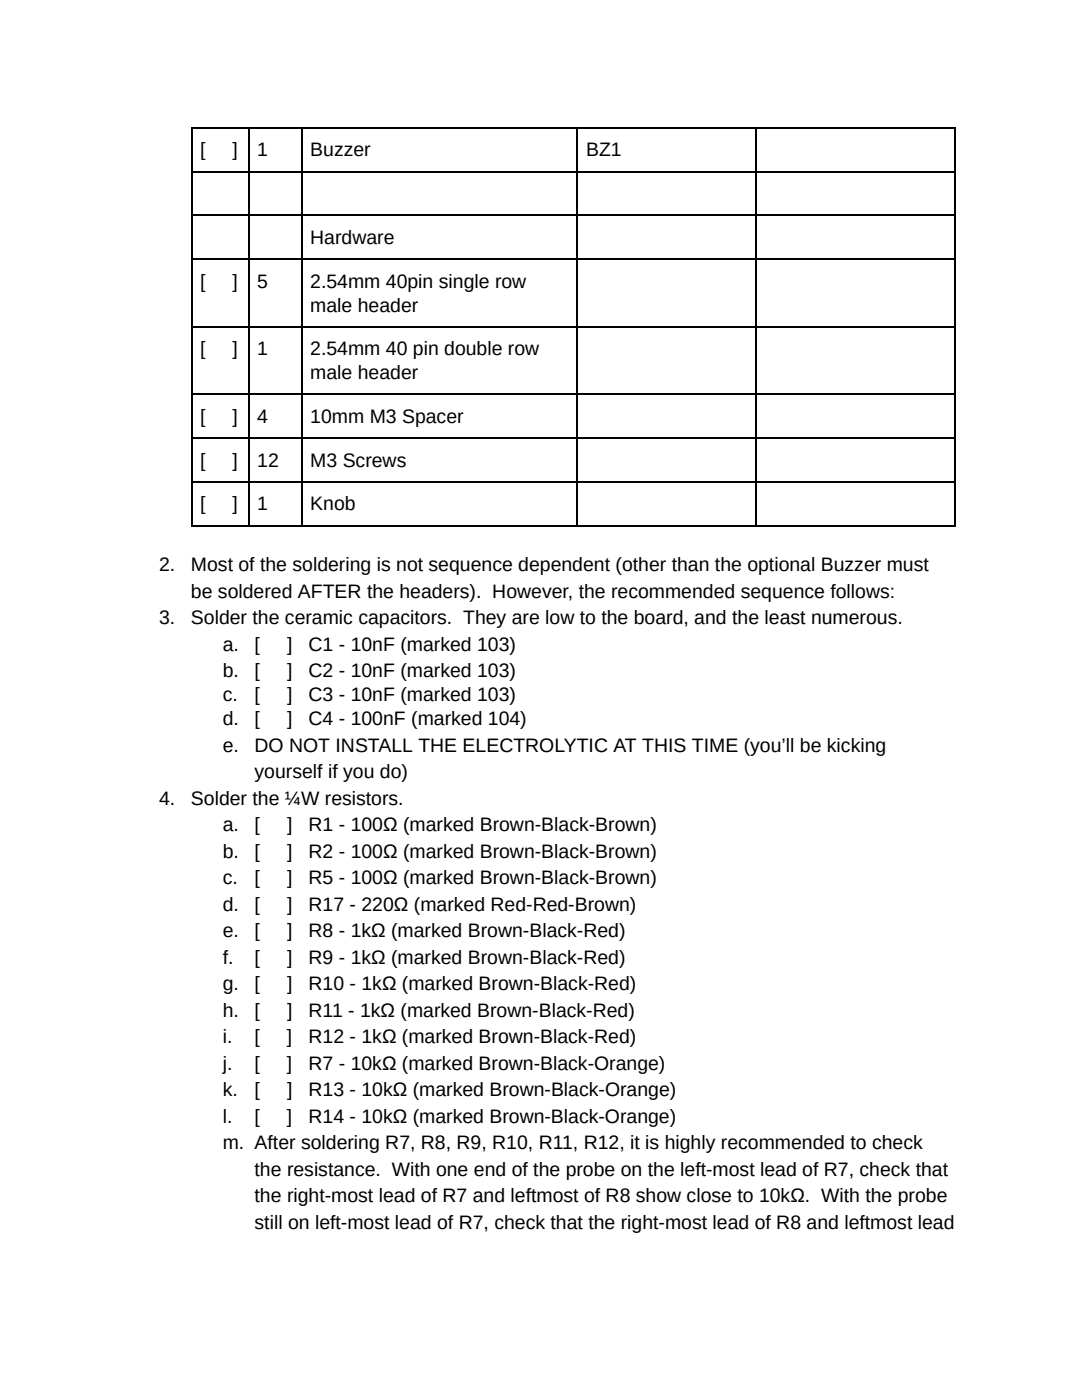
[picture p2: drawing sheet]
<svg xmlns="http://www.w3.org/2000/svg" width="216mm" height="279mm" viewBox="0 0 216 279" stroke-linecap="round" stroke-linejoin="round" font-family="sans-serif">
<defs><g id="words">
<g font-size="3.9">
<text x="40" y="31.2">[</text>
<text x="46.4" y="31.2">]</text>
<text x="51.3" y="31.2">1</text>
<text x="61.9" y="31.2">Buzzer</text>
<text x="116.9" y="31.2">BZ1</text>
<text x="61.9" y="48.7">Hardware</text>
<text x="40" y="57.4">[</text>
<text x="46.4" y="57.4">]</text>
<text x="51.3" y="57.4">5</text>
<text x="61.9" y="57.4">2.54mm 40pin single row</text>
<text x="61.9" y="62.2">male header</text>
<text x="40" y="70.9">[</text>
<text x="46.4" y="70.9">]</text>
<text x="51.3" y="70.9">1</text>
<text x="61.9" y="70.9">2.54mm 40 pin double row</text>
<text x="61.9" y="75.7">male header</text>
<text x="40" y="84.4">[</text>
<text x="46.4" y="84.4">]</text>
<text x="51.3" y="84.4">4</text>
<text x="61.9" y="84.4">10mm M3 Spacer</text>
<text x="40" y="93.1">[</text>
<text x="46.4" y="93.1">]</text>
<text x="51.3" y="93.1">12</text>
<text x="61.9" y="93.1">M3 Screws</text>
<text x="40" y="101.9">[</text>
<text x="46.4" y="101.9">]</text>
<text x="51.3" y="101.9">1</text>
<text x="61.9" y="101.9">Knob</text>
<text x="31.7" y="114">2.</text>
<text x="38.1" y="119.3">be soldered AFTER the headers). However, the recommended sequence follows:</text>
<text x="38.1" y="114">Most of the soldering is not sequence dependent (other than the optional Buzzer must</text>
<text x="31.7" y="124.6">3.</text>
<text x="38.1" y="124.6">Solder the ceramic capacitors. They are low to the board, and the least numerous.</text>
<text x="44.4" y="129.9">a.</text>
<text x="50.8" y="129.9">[</text>
<text x="57.3" y="129.9">]</text>
<text x="61.6" y="129.9">C1 - 10nF (marked 103)</text>
<text x="44.4" y="135.2">b.</text>
<text x="50.8" y="135.2">[</text>
<text x="57.3" y="135.2">]</text>
<text x="61.6" y="135.2">C2 - 10nF (marked 103)</text>
<text x="44.4" y="140">c.</text>
<text x="50.8" y="140">[</text>
<text x="57.3" y="140">]</text>
<text x="61.6" y="140">C3 - 10nF (marked 103)</text>
<text x="44.4" y="144.7">d.</text>
<text x="50.8" y="144.7">[</text>
<text x="57.3" y="144.7">]</text>
<text x="61.6" y="144.7">C4 - 100nF (marked 104)</text>
<text x="44.4" y="150">e.</text>
<text x="50.8" y="155.3">yourself if you do)</text>
<text x="50.8" y="150">DO NOT INSTALL THE ELECTROLYTIC AT THIS TIME (you’ll be kicking</text>
<text x="31.7" y="160.6">4.</text>
<text x="38.1" y="160.6">Solder the ¼W resistors.</text>
<text x="44.4" y="165.9">a.</text>
<text x="50.8" y="165.9">[</text>
<text x="57.3" y="165.9">]</text>
<text x="61.6" y="165.9">R1 - 100Ω (marked Brown-Black-Brown)</text>
<text x="44.4" y="171.2">b.</text>
<text x="50.8" y="171.2">[</text>
<text x="57.3" y="171.2">]</text>
<text x="61.6" y="171.2">R2 - 100Ω (marked Brown-Black-Brown)</text>
<text x="44.4" y="176.5">c.</text>
<text x="50.8" y="176.5">[</text>
<text x="57.3" y="176.5">]</text>
<text x="61.6" y="176.5">R5 - 100Ω (marked Brown-Black-Brown)</text>
<text x="44.4" y="181.8">d.</text>
<text x="50.8" y="181.8">[</text>
<text x="57.3" y="181.8">]</text>
<text x="61.6" y="181.8">R17 - 220Ω (marked Red-Red-Brown)</text>
<text x="44.4" y="187.1">e.</text>
<text x="50.8" y="187.1">[</text>
<text x="57.3" y="187.1">]</text>
<text x="61.6" y="187.1">R8 - 1kΩ (marked Brown-Black-Red)</text>
<text x="44.4" y="192.4">f.</text>
<text x="44.4" y="197.6">g.</text>
<text x="50.8" y="192.4">[</text>
<text x="50.8" y="197.6">[</text>
<text x="57.3" y="192.4">]</text>
<text x="57.3" y="197.6">]</text>
<text x="61.6" y="192.4">R9 - 1kΩ (marked Brown-Black-Red)</text>
<text x="61.6" y="197.6">R10 - 1kΩ (marked Brown-Black-Red)</text>
<text x="44.4" y="202.9">h.</text>
<text x="50.8" y="202.9">[</text>
<text x="57.3" y="202.9">]</text>
<text x="61.6" y="202.9">R11 - 1kΩ (marked Brown-Black-Red)</text>
<text x="44.4" y="208.2">i.</text>
<text x="50.8" y="208.2">[</text>
<text x="57.3" y="208.2">]</text>
<text x="61.6" y="208.2">R12 - 1kΩ (marked Brown-Black-Red)</text>
<text x="44.4" y="213.5">j.</text>
<text x="50.8" y="213.5">[</text>
<text x="57.3" y="213.5">]</text>
<text x="61.6" y="213.5">R7 - 10kΩ (marked Brown-Black-Orange)</text>
<text x="44.4" y="218.8">k.</text>
<text x="50.8" y="218.8">[</text>
<text x="57.3" y="218.8">]</text>
<text x="61.6" y="218.8">R13 - 10kΩ (marked Brown-Black-Orange)</text>
<text x="44.4" y="224.1">l.</text>
<text x="50.8" y="224.1">[</text>
<text x="57.3" y="224.1">]</text>
<text x="61.6" y="224.1">R14 - 10kΩ (marked Brown-Black-Orange)</text>
<text x="44.4" y="229.4">m. After soldering R7, R8, R9, R10, R11, R12, it is highly recommended to check</text>
<text x="50.8" y="234.7">the resistance. With one end of the probe on the left-most lead of R7, check that</text>
<text x="50.8" y="240">the right-most lead of R7 and leftmost of R8 show close to 10kΩ. With the probe</text>
<text x="50.8" y="245.3">still on left-most lead of R7, check that the right-most lead of R8 and leftmost lead</text>
</g>
</g></defs>
<g fill="none" stroke="#000" stroke-width=".26">
<path d="M38.1 25.5h152.7M38.1 34.3h152.7M38.2 25.4v79.6M49.6 25.4v79.6M60.2 25.4v79.6M115.2 25.4v79.6M150.9 25.4v79.6M190.6 25.4v79.6M38.1 51.7h152.7M38.1 43h152.7M38.1 78.7h152.7M38.1 65.2h152.7"/>
<path d="M38.1 96.2h152.7M38.1 87.4h152.7M38.1 104.9h152.7"/>
</g>
<use href="#words"/>
</svg>
